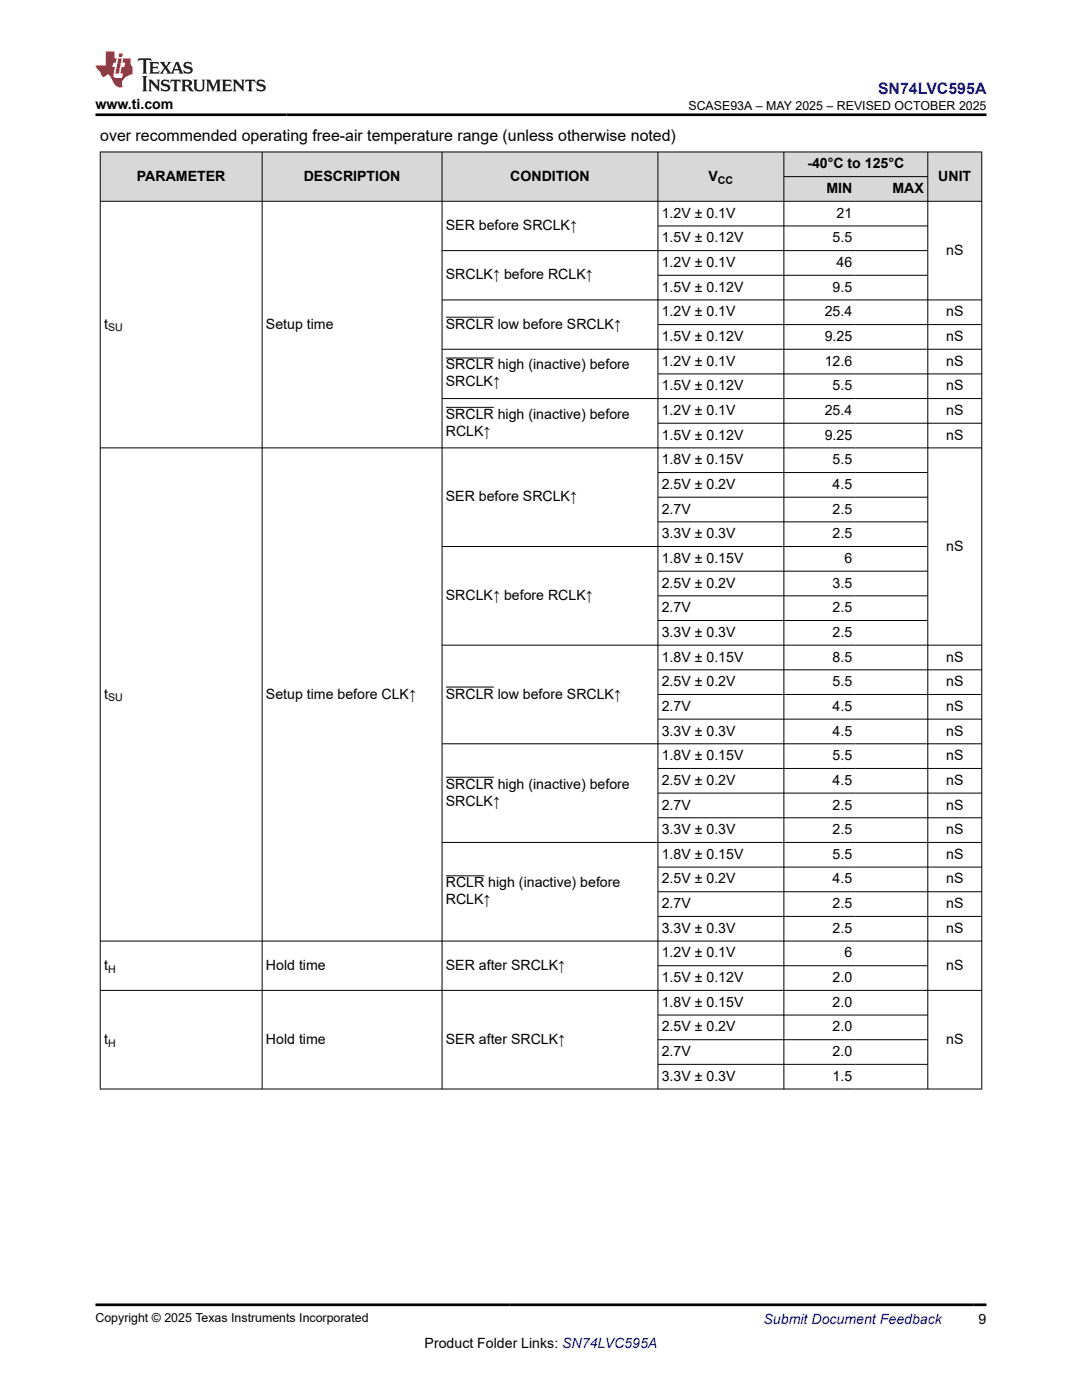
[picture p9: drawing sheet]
<svg xmlns="http://www.w3.org/2000/svg" width="216mm" height="279mm" viewBox="0 0 216 279" stroke-linecap="round" stroke-linejoin="round" font-family="sans-serif">
<defs><g id="words">
<text font-size="3.2" fill="#00f" x="175.2" y="18.7">SN74LVC595A</text>
<text font-size="3.2" x="20" y="28.2">over recommended operating free-air temperature range (unless otherwise noted)</text>
<g font-size="2.8">
<text x="19" y="21.8">www.ti.com</text>
<text x="161.1" y="33.6">-40°C to 125°C</text>
<text x="27.3" y="36.1">PARAMETER</text>
<text x="60.6" y="36.1">DESCRIPTION</text>
<text x="101.8" y="36.1">CONDITION</text>
<text x="141.4" y="36.1">V</text>
<text x="164.9" y="38.5">MIN</text>
<text x="178.1" y="38.5">MAX</text>
<text x="187.2" y="36.1">UNIT</text>
<text x="89" y="45.9">SER before SRCLK↑</text>
<text x="132.1" y="43.4">1.2V ± 0.1V</text>
<text x="166.9" y="43.4">21</text>
<text x="132.1" y="48.4">1.5V ± 0.12V</text>
<text x="132.1" y="53.3">1.2V ± 0.1V</text>
<text x="166.1" y="48.4">5.5</text>
<text x="166.9" y="53.3">46</text>
<text x="188.8" y="50.8">nS</text>
<text x="89" y="55.7">SRCLK↑ before RCLK↑</text>
<text x="132.1" y="58.2">1.5V ± 0.12V</text>
<text x="166.1" y="58.2">9.5</text>
<text x="20.8" y="65.6">t</text>
<text x="53.1" y="65.6">Setup time</text>
<text x="89" y="65.6">SRCLR low before SRCLK↑</text>
<text x="132.1" y="63.1">1.2V ± 0.1V</text>
<text x="164.6" y="63.1">25.4</text>
<text x="188.8" y="63.1">nS</text>
<text x="132.1" y="68.1">1.5V ± 0.12V</text>
<text x="164.6" y="68.1">9.25</text>
<text x="188.8" y="68.1">nS</text>
<text x="89" y="73.7">SRCLR high (inactive) before</text>
<text x="89" y="77.1">SRCLK↑</text>
<text x="132.1" y="73">1.2V ± 0.1V</text>
<text x="132.1" y="77.9">1.5V ± 0.12V</text>
<text x="164.6" y="73">12.6</text>
<text x="166.1" y="77.9">5.5</text>
<text x="188.8" y="73">nS</text>
<text x="188.8" y="77.9">nS</text>
<text x="89" y="83.6">SRCLR high (inactive) before</text>
<text x="132.1" y="82.8">1.2V ± 0.1V</text>
<text x="164.6" y="82.8">25.4</text>
<text x="188.8" y="82.8">nS</text>
<text x="89" y="87">RCLK↑</text>
<text x="132.1" y="87.7">1.5V ± 0.12V</text>
<text x="164.6" y="87.7">9.25</text>
<text x="188.8" y="87.7">nS</text>
<text x="132.1" y="92.7">1.8V ± 0.15V</text>
<text x="166.1" y="92.7">5.5</text>
<text x="89" y="100">SER before SRCLK↑</text>
<text x="132.1" y="97.6">2.5V ± 0.2V</text>
<text x="166.1" y="97.6">4.5</text>
<text x="132.1" y="102.5">2.7V</text>
<text x="132.1" y="107.4">3.3V ± 0.3V</text>
<text x="166.1" y="102.5">2.5</text>
<text x="166.1" y="107.4">2.5</text>
<text x="132.1" y="112.3">1.8V ± 0.15V</text>
<text x="168.5" y="112.3">6</text>
<text x="188.8" y="109.9">nS</text>
<text x="89" y="119.7">SRCLK↑ before RCLK↑</text>
<text x="132.1" y="117.3">2.5V ± 0.2V</text>
<text x="166.1" y="117.3">3.5</text>
<text x="132.1" y="122.2">2.7V</text>
<text x="166.1" y="122.2">2.5</text>
<text x="132.1" y="127.1">3.3V ± 0.3V</text>
<text x="166.1" y="127.1">2.5</text>
<text x="132.1" y="132">1.8V ± 0.15V</text>
<text x="132.1" y="137">2.5V ± 0.2V</text>
<text x="166.1" y="132">8.5</text>
<text x="166.1" y="137">5.5</text>
<text x="188.8" y="132">nS</text>
<text x="188.8" y="137">nS</text>
<text x="20.8" y="139.4">t</text>
<text x="53.1" y="139.4">Setup time before CLK↑</text>
<text x="89" y="139.4">SRCLR low before SRCLK↑</text>
<text x="132.1" y="141.9">2.7V</text>
<text x="166.1" y="141.9">4.5</text>
<text x="188.8" y="141.9">nS</text>
<text x="132.1" y="146.8">3.3V ± 0.3V</text>
<text x="166.1" y="146.8">4.5</text>
<text x="188.8" y="146.8">nS</text>
<text x="132.1" y="151.7">1.8V ± 0.15V</text>
<text x="166.1" y="151.7">5.5</text>
<text x="188.8" y="151.7">nS</text>
<text x="89" y="157.4">SRCLR high (inactive) before</text>
<text x="89" y="160.8">SRCLK↑</text>
<text x="132.1" y="156.6">2.5V ± 0.2V</text>
<text x="132.1" y="161.6">2.7V</text>
<text x="166.1" y="156.6">4.5</text>
<text x="166.1" y="161.6">2.5</text>
<text x="188.8" y="156.6">nS</text>
<text x="188.8" y="161.6">nS</text>
<text x="132.1" y="166.5">3.3V ± 0.3V</text>
<text x="166.1" y="166.5">2.5</text>
<text x="188.8" y="166.5">nS</text>
<text x="132.1" y="171.4">1.8V ± 0.15V</text>
<text x="166.1" y="171.4">5.5</text>
<text x="188.8" y="171.4">nS</text>
<text x="89" y="177.1">RCLR high (inactive) before</text>
<text x="132.1" y="176.3">2.5V ± 0.2V</text>
<text x="166.1" y="176.3">4.5</text>
<text x="188.8" y="176.3">nS</text>
<text x="89" y="180.5">RCLK↑</text>
<text x="132.1" y="181.2">2.7V</text>
<text x="166.1" y="181.2">2.5</text>
<text x="188.8" y="181.2">nS</text>
<text x="132.1" y="186.2">3.3V ± 0.3V</text>
<text x="132.1" y="191.1">1.2V ± 0.1V</text>
<text x="166.1" y="186.2">2.5</text>
<text x="168.5" y="191.1">6</text>
<text x="188.8" y="186.2">nS</text>
<text x="20.8" y="193.5">t</text>
<text x="53.1" y="193.5">Hold time</text>
<text x="89" y="193.5">SER after SRCLK↑</text>
<text x="132.1" y="196">1.5V ± 0.12V</text>
<text x="166.1" y="196">2.0</text>
<text x="188.8" y="193.5">nS</text>
<text x="132.1" y="200.9">1.8V ± 0.15V</text>
<text x="166.1" y="200.9">2.0</text>
<text x="20.8" y="208.3">t</text>
<text x="53.1" y="208.3">Hold time</text>
<text x="89" y="208.3">SER after SRCLK↑</text>
<text x="132.1" y="205.8">2.5V ± 0.2V</text>
<text x="166.1" y="205.8">2.0</text>
<text x="188.8" y="208.3">nS</text>
<text x="132.1" y="210.8">2.7V</text>
<text x="132.1" y="215.7">3.3V ± 0.3V</text>
<text x="166.1" y="210.8">2.0</text>
<text x="166.1" y="215.7">1.5</text>
<text x="84.7" y="269">Product Folder Links: SN74LVC595A</text>
<text x="195.3" y="264.2">9</text>
</g>
<text font-size="2.8" fill="#00f" x="152.4" y="264.2">Submit Document Feedback</text>
<g font-size="2.5">
<text x="137.4" y="21.9">SCASE93A – MAY 2025 – REVISED OCTOBER 2025</text>
<text x="19" y="263.9">Copyright © 2025 Texas Instruments Incorporated</text>
</g>
<g font-size="2.1">
<text x="143.3" y="36.6">CC</text>
<text x="21.6" y="66.2">SU</text>
<text x="21.6" y="140">SU</text>
<text x="21.6" y="194.1">H</text>
<text x="21.6" y="208.9">H</text>
</g>
</g></defs>
<g fill="#d8d8d8">
<path d="M20 30.3h175.9v5h-175.9z" fill-rule="evenodd"/>
<path d="M20.1 30.4h32.1v9.7h-32.1z" fill-rule="evenodd"/>
<path d="M52.4 30.4h35.7v9.7h-35.7z" fill-rule="evenodd"/>
<path d="M88.3 30.4h42.9v9.7h-42.9z" fill-rule="evenodd"/>
<path d="M131.3 30.4h25.1v9.7h-25.1z" fill-rule="evenodd"/>
<path d="M156.5 30.4h28.6v4.8h-28.6z" fill-rule="evenodd"/>
<path d="M185.2 30.4h10.6v9.7h-10.6z" fill-rule="evenodd"/>
<path d="M156.5 35.3h14.3v4.8h-14.3z" fill-rule="evenodd"/>
<path d="M170.8 35.3h14.3v4.8h-14.3z" fill-rule="evenodd"/>
</g>
<g fill="none" stroke="#000" stroke-width=".2">
<path d="M19.9 30.3h176.1M20 30.3v187.1M52.3 30.3v187.1M88.2 30.3v187.1M131.3 30.3v187.1M156.4 30.3v187.1M156.4 35.3h28.8M185.1 30.3v187.1M195.9 30.3v187.1M19.9 40.2h176.1M88.2 50h97M131.3 45.1h53.9"/>
<path d="M131.3 54.9h53.9M196 59.9h-107.8M88.2 69.7h107.8M88.2 79.5h107.8M89 63.3h9.5M89 71.4h9.5M131.3 64.8h64.7M131.3 74.6h64.7M89 81.3h9.5M131.3 84.5h64.7M131.3 94.3h53.9M131.3 99.2h53.9"/>
<path d="M196 89.4h-176.1M88.2 109.1h97M131.3 104.1h53.9M131.3 114h53.9M131.3 118.9h53.9M88.2 128.8h107.8M89 137.1h9.5M131.3 123.8h53.9M131.3 133.7h64.7M131.3 138.6h64.7M88.2 148.4h107.8M89 155.1h9.5"/>
<path d="M131.3 143.5h64.7M131.3 153.4h64.7M131.3 158.3h64.7M88.2 168.1h107.8M89 174.8h7.7M131.3 163.2h64.7M131.3 173h64.7M131.3 178h64.7M19.9 197.7h176.1M131.3 182.9h64.7M131.3 192.7h53.9M196 187.8h-176.1"/>
<path d="M19.9 217.3h176.1M131.3 202.6h53.9M131.3 207.5h53.9M131.3 212.4h53.9"/>
</g>
<path d="M27.7 11.6l-.2 .6 .5-.2h.6v.1v2.2l-.2 .4h1l-.2-.4v-2.2v-.1h.5l.5 .2-.1-.6zM29.8 12.4l.2 .3v1.6l-.2 .4h1.9l.1-.6a1.08 1.08 0 0 1-1.3 .2v-.7h.6l.4 .2v-.7l-.4 .2h-.6v-.5l.2-.2a1 1 0 0 1 1 .3l-.1-.5zM31.8 12.4l1 1.1-1 1.2h.9l-.2-.2 .4-.8 .5 .8-.2 .2h1.6l-.2-.2 .1-.5h1l.1 .5-.1 .2h.9l-.2-.4-.8-1.9h-.5l-1 2.1-.8-1.1 .9-1h-.8l.2 .2-.5 .6-.3-.6 .1-.2zM35.2 12.8l.4 1h-.8zM36.8 12.5a.65 .65 0 0 0-.2 .7 .65 .65 0 0 0 .6 .5l.7 .1 .1 .3a.79 .79 0 0 1-.7 .4 .79 .79 0 0 1-.7-.5l.1 .7 .2-.1a.93 .93 0 0 0 1.1 0 .93 .93 0 0 0 .4-.9 1.46 1.46 0 0 0-1.2-.6l-.1-.3a1.09 1.09 0 0 1 1.2 .2l-.2-.6-.1 .1-.6-.2zM28.4 15.2l.2 .4v2.2l-.2 .4h1l-.2-.4v-2.2l.2-.4zM29.6 15.9l.2 .4v1.5l-.2 .4h.8l-.3-.4v-1.3l1.7 1.8v-2l.2-.4h-.8l.2 .2 .1 1.1-1.2-1.3zM32.3 16a.65 .65 0 0 0-.2 .8 .65 .65 0 0 0 .7 .4l.6 .2 .1 .2a.79 .79 0 0 1-.7 .4 .79 .79 0 0 1-.7-.5l.1 .7 .2-.1a.93 .93 0 0 0 1.1 .1 .93 .93 0 0 0 .4-1 1.46 1.46 0 0 0-1.2-.5l-.1-.4a1.09 1.09 0 0 1 1.2 .2l-.2-.6-.1 .1-.6-.1zM34.1 15.9l-.1 .6a.63 .63 0 0 1 .7-.3l.1 1.6-.3 .4h1l-.2-.4v-1.6a.66 .66 0 0 1 .8 .3l-.1-.6zM36.2 15.9l.2 .4v1.5l-.2 .4h.9l-.2-.2v-.7h.5l.1 .2a.79 .79 0 0 0 1.2 .6l-1-.9a.61 .61 0 0 0 .6-.6 .61 .61 0 0 0-.5-.7zM36.9 16.2h.2a.47 .47 0 0 1 .5 .1 .47 .47 0 0 1 .1 .5l-.2 .1-.6 .1zM38.5 15.9l.2 .2a2.27 2.27 0 0 0 .4 2 1.04 1.04 0 0 0 1.7-.7v-1.3l.2-.2h-.8l.2 .4v1.1a.6 .6 0 0 1-.6 .6 .6 .6 0 0 1-.6-.6v-1.1l.3-.4zM41.1 15.9l.2 .4v1.5l-.2 .4h.7l-.2-.4v-1.4l.9 1.9 .8-1.9v1.4l-.2 .4h1l-.3-.4v-1.5l.3-.4h-.8l-.7 1.5-.7-1.5zM44.3 15.9l.2 .4v1.5l-.2 .4h1.9l.1-.6a1.09 1.09 0 0 1-1.3 .2v-.7h.6l.4 .2v-.6l-.4 .2h-.6v-.6l.2-.1a1.01 1.01 0 0 1 1 .3l-.1-.6zM46.4 15.9l.3 .4v1.5l-.3 .4h.8l-.2-.4v-1.3l1.6 1.8v-2l.2-.4h-.7l.2 .2v1.1l-1.2-1.3zM49 15.9l-.1 .6a.63 .63 0 0 1 .8-.3v1.6l-.3 .4h1l-.2-.4v-1.6a.66 .66 0 0 1 .8 .3l-.1-.6zM51.4 16a.65 .65 0 0 0-.2 .8 .65 .65 0 0 0 .6 .4l.6 .2 .2 .2a.79 .79 0 0 1-.8 .4 .79 .79 0 0 1-.6-.5l.1 .7 .2-.1a.93 .93 0 0 0 1 .1 .93 .93 0 0 0 .5-1 1.46 1.46 0 0 0-1.3-.5l-.1-.4a1.09 1.09 0 0 1 1.3 .2l-.2-.6-.2 .1-.5-.1z" fill="#231f20"/>
<path d="M21.1 10.3v2.7h-2.1l.1 .4 .9 1a.95 .95 0 0 0 .9 .9 .59 .59 0 0 1 .6-.4 .59 .59 0 0 1 .5 .3l.4 .8a1.59 1.59 0 0 0 2.1 1.4 1.61 1.61 0 0 1 1-2.3l1-.3-.1-1.5a1.59 1.59 0 0 1-.4-1.7h-1.4l-.2 .9h.5l-.1 .9h-.5l-.2 .9v.3l.4 .1-.2 .9h-.6a.73 .73 0 0 1-1.1-.7l.3-1.5h-.5l.2-.9h.5l.2-.9h-.5v-1.3zM23.6 11.6l-.6 3.1h.7l.6-3.1zM23.8 10.7l-.1 .6h.7l.1-.6z" fill="#ed1c24"/>
<path d="M19 22.9h177.8M19 260.4h177.8" fill="none" stroke="#000" stroke-width=".53"/>
<use href="#words"/>
</svg>
